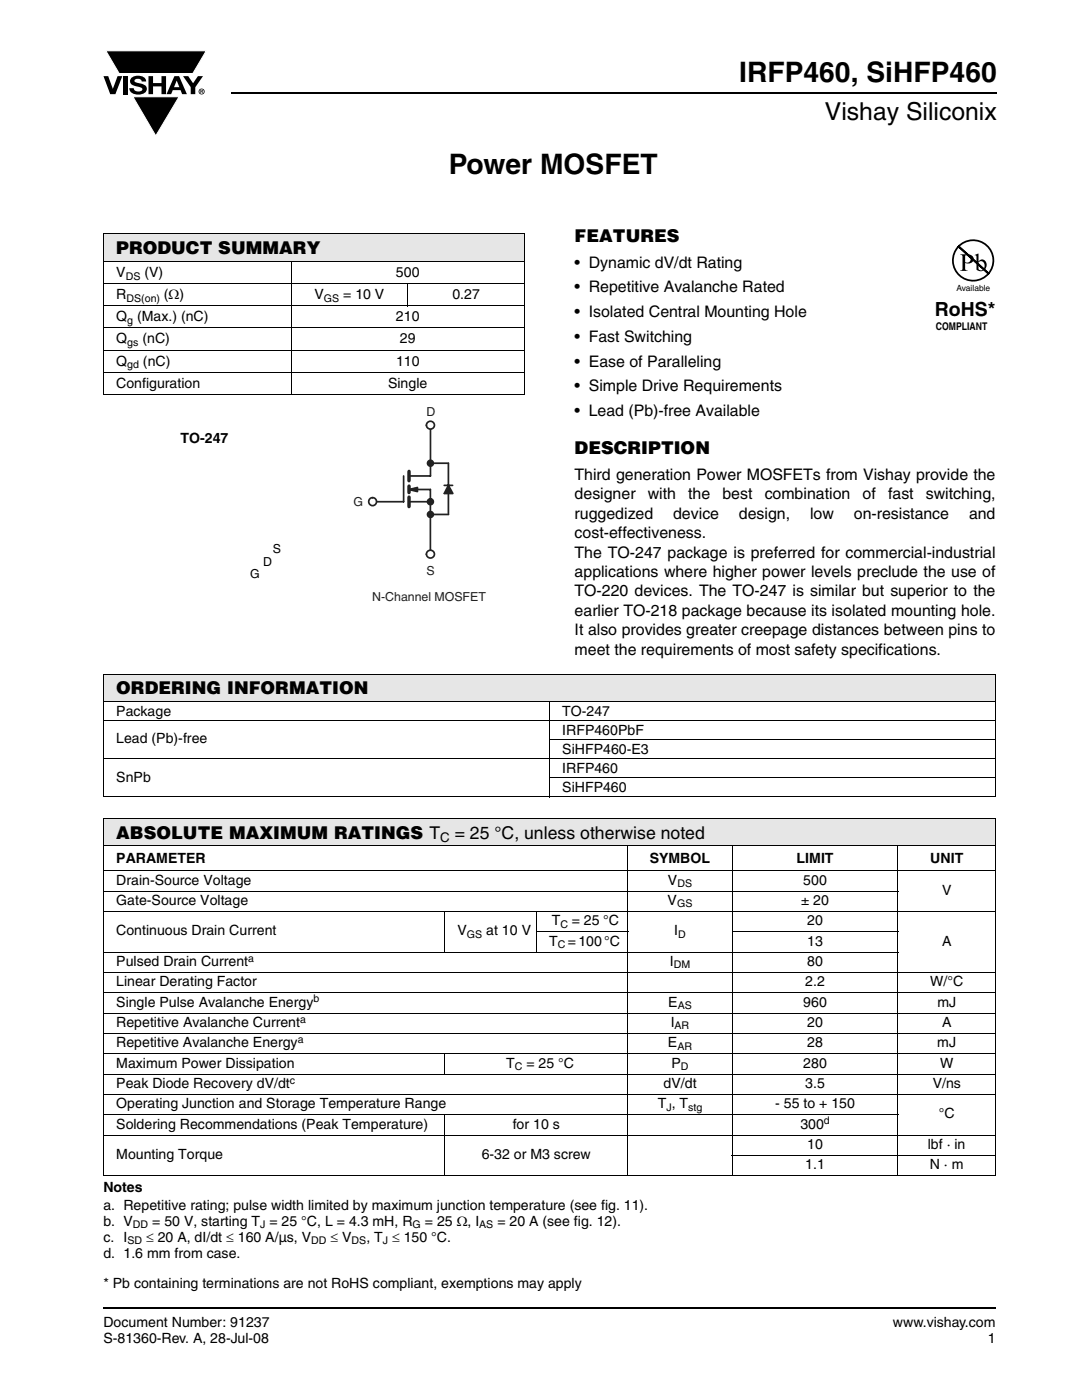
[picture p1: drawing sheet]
<svg xmlns="http://www.w3.org/2000/svg" width="216mm" height="279mm" viewBox="0 0 216 279" stroke-linecap="round" stroke-linejoin="round" font-family="sans-serif">
<defs><g id="words">
<g font-size="5.6">
<text x="147.5" y="16.4">IRFP460, SiHFP460</text>
<text x="89.6" y="34.8">Power MOSFET</text>
</g>
<text font-size="4.9" x="164.6" y="24">Vishay Siliconix</text>
<text font-size="3.9" x="186.5" y="63">RoHS*</text>
<g font-size="3.5">
<text x="23.2" y="50.7">PRODUCT SUMMARY</text>
<text x="114.7" y="48.3">FEATURES</text>
<text x="114.7" y="90.7">DESCRIPTION</text>
<text x="23.2" y="138.6">ORDERING INFORMATION</text>
<text x="23.2" y="167.4">ABSOLUTE MAXIMUM RATINGS T</text>
<text x="90.7" y="167.4">= 25 °C, unless otherwise noted</text>
</g>
<g font-size="3.2">
<text x="114.7" y="53.4">• Dynamic dV/dt Rating</text>
<text x="114.7" y="58.3">• Repetitive Avalanche Rated</text>
<text x="114.7" y="63.3">• Isolated Central Mounting Hole</text>
<text x="114.7" y="68.2">• Fast Switching</text>
<text x="114.7" y="73.2">• Ease of Paralleling</text>
<text x="114.7" y="78.1">• Simple Drive Requirements</text>
<text x="114.7" y="83">• Lead (Pb)-free Available</text>
<text x="114.7" y="95.7">Third generation Power MOSFETs from Vishay provide the</text>
<text x="114.7" y="99.6">designer</text>
<text x="129.3" y="99.6">with</text>
<text x="137.3" y="99.6">the</text>
<text x="144.2" y="99.6">best</text>
<text x="152.6" y="99.6">combination</text>
<text x="172.1" y="99.6">of</text>
<text x="177.2" y="99.6">fast</text>
<text x="184.7" y="99.6">switching,</text>
<text x="114.7" y="103.5">ruggedized</text>
<text x="114.7" y="107.4">cost-effectiveness.</text>
<text x="134.3" y="103.5">device</text>
<text x="147.4" y="103.5">design,</text>
<text x="161.7" y="103.5">low</text>
<text x="170.4" y="103.5">on-resistance</text>
<text x="193.4" y="103.5">and</text>
<text x="114.7" y="111.3">The TO-247 package is preferred for commercial-industrial</text>
<text x="114.7" y="115.1">applications where higher power levels preclude the use of</text>
<text x="114.7" y="119">TO-220 devices. The TO-247 is similar but superior to the</text>
<text x="114.7" y="122.9">earlier TO-218 package because its isolated mounting hole.</text>
<text x="114.7" y="126.8">It also provides greater creepage distances between pins to</text>
<text x="114.7" y="130.7">meet the requirements of most safety specifications.</text>
</g>
<g font-size="2.8">
<text x="23.2" y="59.7">R</text>
<text x="23.2" y="55.3">V</text>
<text x="28.8" y="55.3">(V)</text>
<text x="32.7" y="59.7">(Ω)</text>
<text x="62.8" y="59.7">V</text>
<text x="68.5" y="59.7">= 10 V</text>
<text x="79" y="55.3">500</text>
<text x="90.3" y="59.7">0.27</text>
<text x="23.2" y="64.1">Q</text>
<text x="27.4" y="64.1">(Max.) (nC)</text>
<text x="79" y="64.1">210</text>
<text x="23.2" y="68.5">Q</text>
<text x="28.4" y="68.5">(nC)</text>
<text x="79.8" y="68.5">29</text>
<text x="23.2" y="77.4">Configuration</text>
<text x="23.2" y="73">Q</text>
<text x="28.5" y="73">(nC)</text>
<text x="77.4" y="77.4">Single</text>
<text x="79" y="73">110</text>
<text x="36" y="88.4">TO-247</text>
<text x="23.2" y="142.8">Package</text>
<text x="112.2" y="142.8">TO-247</text>
<text x="23.2" y="148.4">Lead (Pb)-free</text>
<text x="112.2" y="146.6">IRFP460PbF</text>
<text x="23.2" y="156">SnPb</text>
<text x="112.2" y="150.4">SiHFP460-E3</text>
<text x="112.2" y="154.2">IRFP460</text>
<text x="112.2" y="158">SiHFP460</text>
<text x="23.2" y="172.2">PARAMETER</text>
<text x="129.7" y="172.2">SYMBOL</text>
<text x="159" y="172.2">LIMIT</text>
<text x="185.6" y="172.2">UNIT</text>
<text x="23.2" y="176.6">Drain-Source Voltage</text>
<text x="133.3" y="176.6">V</text>
<text x="160.3" y="176.6">500</text>
<text x="188" y="178.6">V</text>
<text x="23.2" y="180.6">Gate-Source Voltage</text>
<text x="110.1" y="184.7">T</text>
<text x="114.1" y="184.7">= 25 °C</text>
<text x="133.2" y="180.6">V</text>
<text x="159.9" y="180.6">± 20</text>
<text x="161.1" y="184.7">20</text>
<text x="23.2" y="186.7">Continuous Drain Current</text>
<text x="91.3" y="186.7">V</text>
<text x="97" y="186.7">at 10 V</text>
<text x="109.6" y="188.7">T</text>
<text x="113.3" y="188.7">= 100 °C</text>
<text x="134.5" y="186.7">I</text>
<text x="161.1" y="188.7">13</text>
<text x="188" y="188.7">A</text>
<text x="23.2" y="192.8">Pulsed Drain Current</text>
<text x="23.2" y="196.8">Linear Derating Factor</text>
<text x="133.7" y="192.8">I</text>
<text x="160.7" y="196.8">2.2</text>
<text x="161.1" y="192.8">80</text>
<text x="185.6" y="196.8">W/°C</text>
<text x="23.2" y="200.9">Single Pulse Avalanche Energy</text>
<text x="133.3" y="200.9">E</text>
<text x="160.3" y="200.9">960</text>
<text x="187" y="200.9">mJ</text>
<text x="23.2" y="209">Repetitive Avalanche Energy</text>
<text x="23.2" y="204.9">Repetitive Avalanche Current</text>
<text x="133.3" y="209">E</text>
<text x="133.8" y="204.9">I</text>
<text x="161.1" y="204.9">20</text>
<text x="161.1" y="209">28</text>
<text x="187" y="209">mJ</text>
<text x="188" y="204.9">A</text>
<text x="23.2" y="213.1">Maximum Power Dissipation</text>
<text x="101" y="213.1">T</text>
<text x="105" y="213.1">= 25 °C</text>
<text x="134" y="213.1">P</text>
<text x="160.3" y="213.1">280</text>
<text x="187.6" y="213.1">W</text>
<text x="23.2" y="217.1">Peak Diode Recovery dV/dt</text>
<text x="23.2" y="221.2">Operating Junction and Storage Temperature Range</text>
<text x="131.3" y="221.2">T , T</text>
<text x="132.4" y="217.1">dV/dt</text>
<text x="154.7" y="221.2">- 55 to + 150</text>
<text x="160.7" y="217.1">3.5</text>
<text x="186.1" y="217.1">V/ns</text>
<text x="23.2" y="225.2">Soldering Recommendations (Peak Temperature)</text>
<text x="102.3" y="225.2">for 10 s</text>
<text x="159.7" y="225.2">300</text>
<text x="187.3" y="223.2">°C</text>
<text x="23.2" y="231.3">Mounting Torque</text>
<text x="96.1" y="231.3">6-32 or M3 screw</text>
<text x="160.7" y="233.3">1.1</text>
<text x="161.1" y="229.3">10</text>
<text x="185.1" y="229.3">lbf · in</text>
<text x="185.5" y="233.3">N · m</text>
<text x="20.6" y="237.9">Notes</text>
<text x="20.6" y="241.5">a. Repetitive rating; pulse width limited by maximum junction temperature (see fig. 11).</text>
<text x="20.6" y="244.6">b. V</text>
<text x="30.4" y="244.6">= 50 V, starting T = 25 °C, L = 4.3 mH, R</text>
<text x="84.8" y="244.6">= 25 Ω, I</text>
<text x="99.3" y="244.6">= 20 A (see fig. 12).</text>
<text x="20.6" y="247.8">c. I</text>
<text x="20.6" y="251">d. 1.6 mm from case.</text>
<text x="29.1" y="247.8">≤ 20 A, dI/dt ≤ 160 A/µs, V</text>
<text x="66" y="247.8">≤ V</text>
<text x="73.1" y="247.8">, T ≤ 150 °C.</text>
<text x="20.6" y="257.1">* Pb containing terminations are not RoHS compliant, exemptions may apply</text>
<text x="20.6" y="264.9">Document Number: 91237</text>
<text x="20.6" y="268.1">S-81360-Rev. A, 28-Jul-08</text>
<text x="178.2" y="264.9">www.vishay.com</text>
<text x="197.1" y="268.1">1</text>
</g>
<text font-size="2.6" x="87.8" y="168">C</text>
<g font-size="2.5" fill="#231f20">
<text x="85.1" y="83">D</text>
<text x="70.5" y="100.9">G</text>
<text x="85.1" y="114.8">S</text>
<text x="74.3" y="120">N-Channel MOSFET</text>
</g>
<g font-size="2.5">
<text x="52.5" y="112.9">D</text>
<text x="54.4" y="110.3">S</text>
<text x="49.9" y="115.3">G</text>
</g>
<g font-size="2.1">
<text x="25.1" y="55.8">DS</text>
<text x="25.3" y="60.2">DS(on)</text>
<text x="25.4" y="64.6">g</text>
<text x="64.6" y="60.2">GS</text>
<text x="186.7" y="65.9">COMPLIANT</text>
<text x="25.4" y="69">gs</text>
<text x="25.4" y="73.5">gd</text>
<text x="135.2" y="177.1">DS</text>
<text x="111.9" y="185.2">C</text>
<text x="135.1" y="181.1">GS</text>
<text x="49.5" y="191.9">a</text>
<text x="93.2" y="187.2">GS</text>
<text x="111.3" y="189.2">C</text>
<text x="135.3" y="187.2">D</text>
<text x="134.5" y="193.3">DM</text>
<text x="62.5" y="200">b</text>
<text x="135.2" y="201.4">AS</text>
<text x="59.4" y="208.2">a</text>
<text x="59.9" y="204.1">a</text>
<text x="134.6" y="205.4">AR</text>
<text x="135.2" y="209.5">AR</text>
<text x="102.7" y="213.6">C</text>
<text x="135.9" y="213.6">D</text>
<text x="57.8" y="216.3">c</text>
<text x="133" y="221.7">J</text>
<text x="137.3" y="221.7">stg</text>
<text x="164.4" y="224.4">d</text>
<text x="26.5" y="245.2">DD</text>
<text x="51.9" y="245.2">J</text>
<text x="82.3" y="245.2">G</text>
<text x="95.6" y="245.2">AS</text>
<text x="25.4" y="248.3">SD</text>
<text x="62.1" y="248.3">DD</text>
<text x="70.2" y="248.3">DS</text>
<text x="76.4" y="248.3">J</text>
</g>
<text font-size="1.7" x="190.9" y="58.1">Available</text>
</g></defs>
<path d="M46.1 18.6h152.8M20.6 261h178" fill="none" stroke="#000" stroke-width=".36"/>
<path d="M20.6 10.1h20.7v17.2h-20.7z" fill="#fff"/>
<g fill="#000">
<path d="M20.6 15.2h1l.9 2.5 1-2.5h.9l-1.4 3.6h-1zM21.1 10.1h20.1l-2.7 4.6h-14.7zM24.6 15.2h.9v3.6h-.9zM26.3 15.5a2.1 2.1 0 0 1 2.8 .3l.1 .5h-.9a.79 .79 0 0 0-.7-.6 .79 .79 0 0 0-.8 .4l.3 .3 1 .3a1.08 1.08 0 0 1 1.2 1 1.08 1.08 0 0 1-1.1 1.1 1.73 1.73 0 0 1-2.4-1.2h.9a.96 .96 0 0 0 .8 .7 .96 .96 0 0 0 .9-.5 1.31 1.31 0 0 0-1.2-.6 1.03 1.03 0 0 1-1.1-.5 1.03 1.03 0 0 1 .2-1.2zM29.6 15.2h.9v1.4h1.7v-1.4h.9v3.6h-.9v-1.6h-1.7v1.6h-.9zM26.5 19.3h9.2l-4.6 7.8zM36.5 15.2h1.1l.9 1.4 1-1.4h1l-1.5 2.2v1.4h-.9v-1.4z"/>
<path d="M35.3 16.1l-.6 1.3h1.1zM34.8 15.2h.9l1.6 3.6h-1l-.3-.8h-1.5l-.3 .8h-1z"/>
<path d="M40.1 18v.2h.2v-.1zM40 17.9l.4 .1 .1 .1-.2 .2 .2 .3-.3-.3-.1 .3h-.1zM39.8 18.3a.46 .46 0 0 0 .9 0 .46 .46 0 0 0-.9 0zM39.6 18.3a.6 .6 0 0 1 1.2 0 .6 .6 0 0 1-1.2 0z"/>
</g>
<path d="M21.1 10.1h20.1l-2.7 4.6h-14.7zM26.5 19.3h9.2l-4.6 7.8z" fill="none" stroke="#fff" stroke-width=".2"/>
<path d="M20.6 46.7h84v5.5h-84z" fill="#e6e6e6"/>
<g fill="none" stroke="#000" stroke-width=".2">
<path d="M20.6 46.7h84.1M20.6 52.2h84.1M20.6 56.6h84.1M20.6 46.8v27.4M58.1 52.1v26.6M81.4 56.5v4.6M104.6 46.8v27.4M20.6 61h84.1M20.6 65.4h84.1M20.6 69.8h84.1M20.6 74.3h84.1M20.6 78.7h84.1"/>
<path d="M20.6 74.3v4.3M104.6 74.3v4.3"/>
</g>
<path d="M70.5 80.9h27.1v39.2h-27.1z" fill="#fff"/>
<path d="M81.7 97.7h4.2v12.1M85.9 85.6v9.4h-4.3M81.6 100.1h4.3" fill="none" stroke="#231f20" stroke-width=".34"/>
<path d="M81.6 94.1v1.8" fill="none" stroke="#231f20" stroke-width=".68"/>
<path d="M81.7 97.7l1.6-.4v.8z" fill="#231f20"/>
<path d="M80.5 95v5.1h-5.6M81.7 97.7l1.6-.4v.8l-1.5-.4M85.9 92.4h3.6M85.9 102.7h3.6" fill="none" stroke="#231f20" stroke-width=".34"/>
<path d="M81.6 97v1.3M81.6 99.2v1.9" fill="none" stroke="#231f20" stroke-width=".68"/>
<circle cx="74.3" cy="100.1" r=".79" fill="#fff"/>
<g fill="none" stroke="#231f20" stroke-width=".34">
<path d="M88.6 96.9h1.7M89.5 92.4v10.3M89.5 96.9l-.9 1.6"/>
<circle cx="74.3" cy="100.1" r=".79"/>
</g>
<path d="M89.5 96.9l.9 1.6h-1.7z" fill="#231f20"/>
<path d="M89.5 96.9l.9 1.6h-1.7" fill="none" stroke="#231f20" stroke-width=".34"/>
<circle cx="85.9" cy="84.9" r=".79" fill="#fff"/>
<circle cx="85.9" cy="84.9" r=".79" fill="none" stroke="#231f20" stroke-width=".34"/>
<circle cx="85.9" cy="110.6" r=".79" fill="#fff"/>
<circle cx="85.9" cy="110.6" r=".79" fill="none" stroke="#231f20" stroke-width=".34"/>
<circle cx="85.9" cy="92.4" r=".58" fill="#231f20"/>
<circle cx="85.9" cy="92.4" r=".58" fill="none" stroke="#231f20" stroke-width=".34"/>
<circle cx="85.9" cy="100.1" r=".58" fill="#231f20"/>
<circle cx="85.9" cy="100.1" r=".58" fill="none" stroke="#231f20" stroke-width=".34"/>
<circle cx="85.9" cy="102.7" r=".58" fill="#231f20"/>
<circle cx="85.9" cy="102.7" r=".58" fill="none" stroke="#231f20" stroke-width=".34"/>
<g fill="#fff">
<path d="M29 86h27.1v29.8h-27.1z"/>
<path d="M186.5 47.8h12.1v18.5h-12.1z"/>
</g>
<path d="M191.2 49.3a4 4 0 0 1 5.6-.4 4 4 0 0 1 .5 5.7l-6-5.4 5.9 5.4a4 4 0 0 1-5.7 .4 4 4 0 0 1-.3-5.7z" fill="none" stroke="#000" stroke-width=".35"/>
<g fill="#000">
<path d="M192.6 51v1.3a.75 .75 0 0 0 1.1-.6 .75 .75 0 0 0-1.1-.7zM191.6 50.8a2.8 2.8 0 0 1 2.4 .3 .97 .97 0 0 1 0 1.2 .97 .97 0 0 1-1.2 .2h-.2v1.1v.2l.5 .3h-1.5l.3-.2 .2-.3v-2.3l-.1-.3z"/>
<path d="M195.2 52.4v1.3l.2 .2a.72 .72 0 0 0 .8-.1 .72 .72 0 0 0 .3-.8 .72 .72 0 0 0-.4-.8 .72 .72 0 0 0-.9 .2zM194.5 50.9l.7-.3v1.6a.89 .89 0 0 1 1.1-.4 .89 .89 0 0 1 .6 1.1 1.23 1.23 0 0 1-.7 1.1 1.23 1.23 0 0 1-1.3-.2l-.1-2.6z"/>
</g>
<g fill="#e6e6e6">
<path d="M20.6 134.6h178v5.4h-178z"/>
<path d="M20.6 163.3h178v5.5h-178z"/>
</g>
<g fill="none" stroke="#000" stroke-width=".2">
<path d="M20.6 134.6h178.1M20.6 134.6v5.4M109.6 140v19.1M198.6 134.6v9.2M20.6 140h89M20.6 143.8h178.1M20.6 151.4h178.1M20.6 159h178.1M20.6 140.1v18.9M109.6 147.6h89.1M109.6 155.3h89.1M109.7 140h89"/>
<path d="M198.6 143.9v15.1M20.6 163.3h178.1M20.6 168.8h178.1M20.6 173.8h178.1M20.6 177.8h158.7M20.6 163.4v71.1M125.3 168.7v66M146.1 168.7v66M179.2 168.7v66M198.6 163.4v71.1M20.6 181.9h178.1M20.6 190h158.7"/>
<path d="M20.6 194.1h178.1M20.6 198.1h178.1M88.7 181.8v8.3M106.9 185.9h18.5M107 181.8v8.3M146 185.9h33.3M20.6 202.2h178.1M20.6 206.2h178.1M20.6 210.3h178.1M20.6 214.4h178.1M20.6 218.4h178.1M88.7 210.2v4.2"/>
<path d="M20.6 222.5h158.7M20.6 226.5h178.1M20.6 234.6h178.1M88.7 222.4v12.3M146 230.6h52.7"/>
</g>
<use href="#words"/>
</svg>
